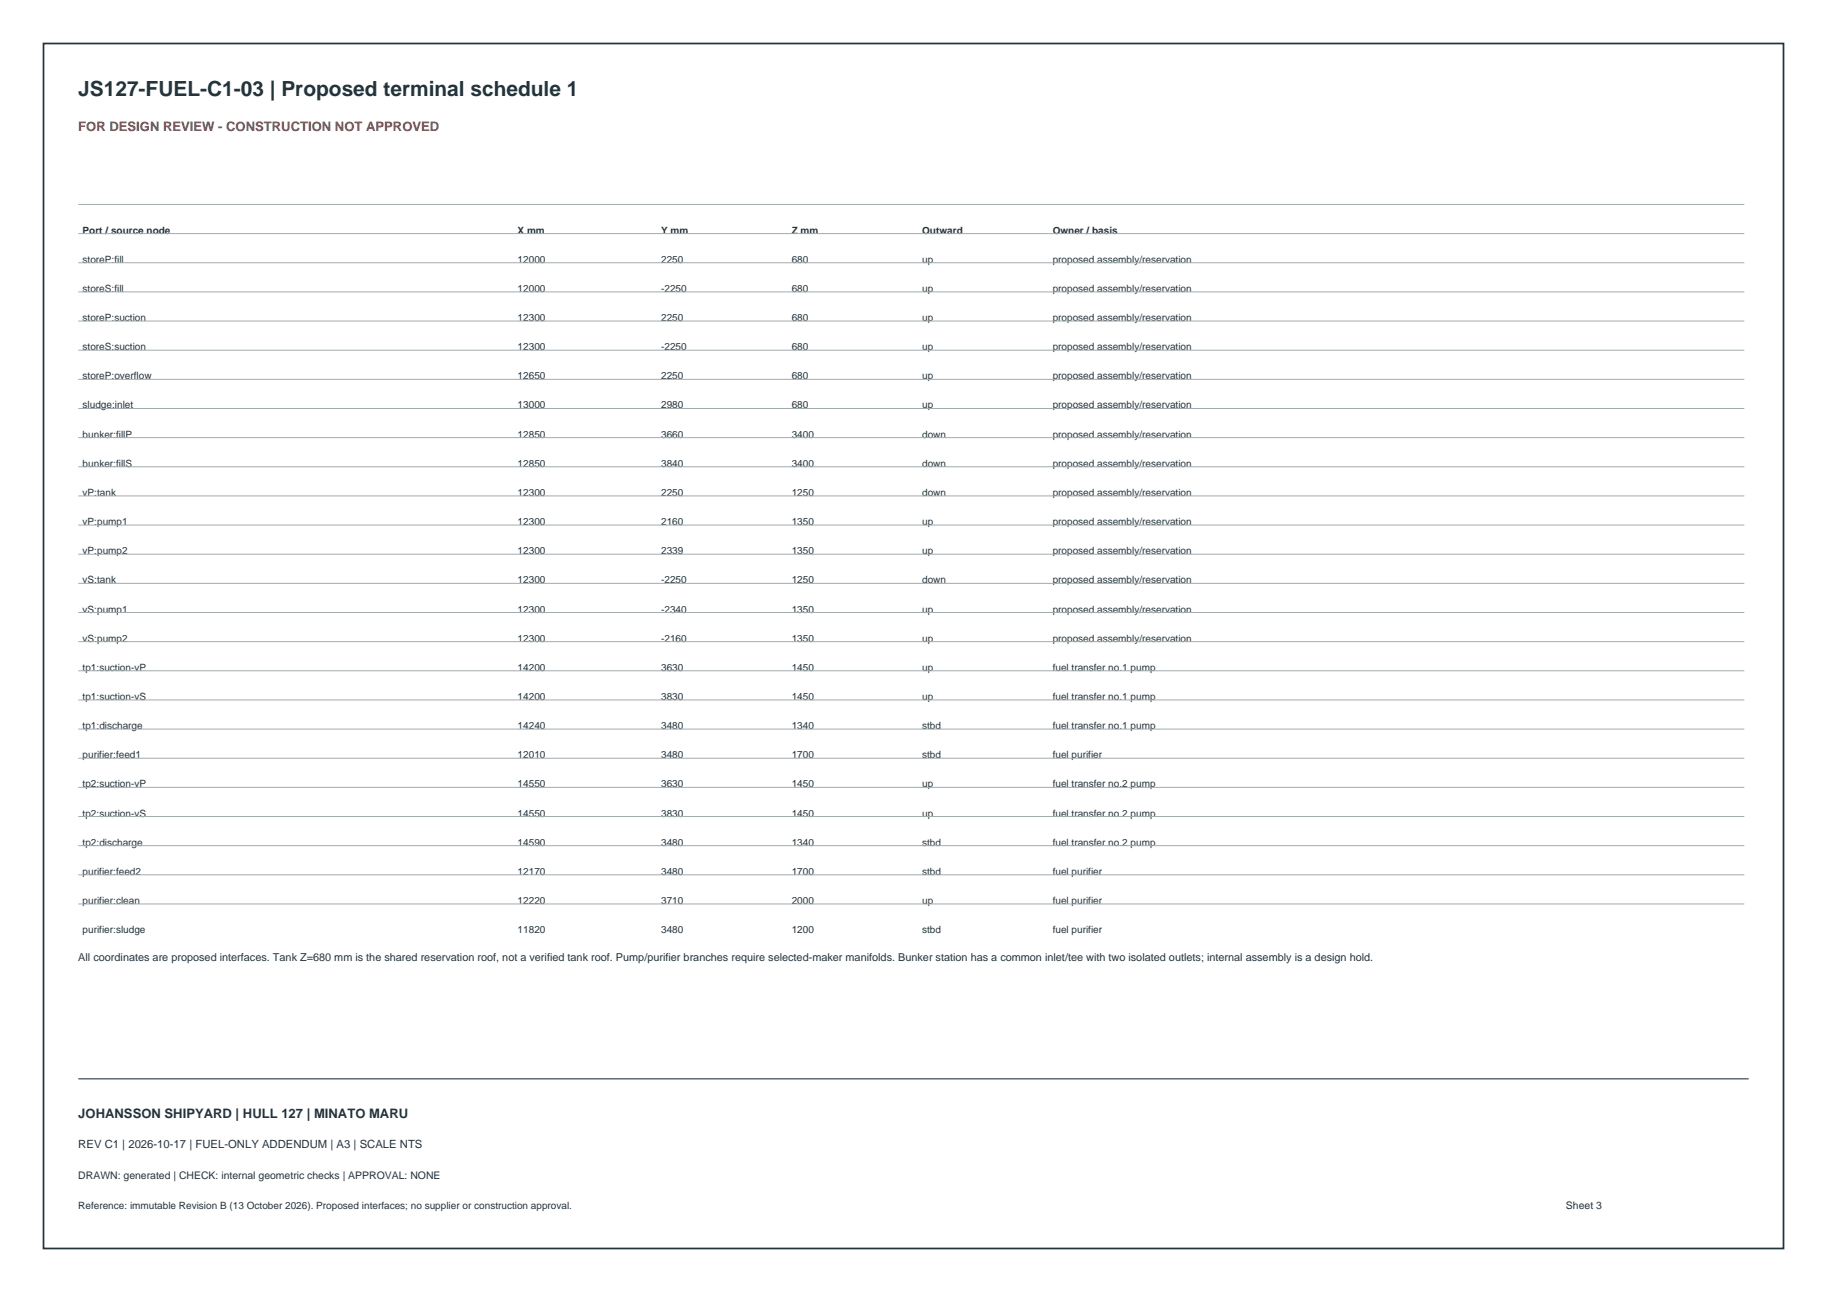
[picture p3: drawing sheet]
<svg xmlns="http://www.w3.org/2000/svg" width="420mm" height="297mm" viewBox="0 0 420 297" stroke-linecap="round" stroke-linejoin="round" font-family="sans-serif">
<defs><g id="words">
<text font-size="4.8" fill="#24343c" x="18" y="22">JS127-FUEL-C1-03 | Proposed terminal schedule 1</text>
<text font-size="3" fill="#963d34" x="18" y="30">FOR DESIGN REVIEW - CONSTRUCTION NOT APPROVED</text>
<text font-size="3" fill="#24343c" x="18" y="257">JOHANSSON SHIPYARD | HULL 127 | MINATO MARU</text>
<text font-size="2.6" fill="#24343c" x="18" y="264">REV C1 | 2026-10-17 | FUEL-ONLY ADDENDUM | A3 | SCALE NTS</text>
<text font-size="2.5" fill="#24343c" x="18" y="221">All coordinates are proposed interfaces. Tank Z=680 mm is the shared reservation roof, not a verified tank roof. Pump/purifier branches require selected-maker manifolds. Bunker station has a common inlet/tee with two isolated outlets; internal assembly is a design hold.</text>
<g font-size="2.4" fill="#24343c">
<text x="18" y="271">DRAWN: generated | CHECK: internal geometric checks | APPROVAL: NONE</text>
<text x="360" y="278">Sheet 3</text>
</g>
<g font-size="2.3" fill="#24343c">
<text x="19" y="53.7">Port / source node</text>
<text x="119" y="53.7">X mm</text>
<text x="152" y="53.7">Y mm</text>
<text x="182" y="53.7">Z mm</text>
<text x="212" y="53.7">Outward</text>
<text x="242" y="53.7">Owner / basis</text>
<text x="19" y="60.4">storeP:fill</text>
<text x="119" y="60.4">12000</text>
<text x="152" y="60.4">2250</text>
<text x="182" y="60.4">680</text>
<text x="212" y="60.4">up</text>
<text x="242" y="60.4">proposed assembly/reservation</text>
<text x="19" y="67.1">storeS:fill</text>
<text x="119" y="67.1">12000</text>
<text x="152" y="67.1">-2250</text>
<text x="182" y="67.1">680</text>
<text x="212" y="67.1">up</text>
<text x="242" y="67.1">proposed assembly/reservation</text>
<text x="19" y="73.8">storeP:suction</text>
<text x="119" y="73.8">12300</text>
<text x="152" y="73.8">2250</text>
<text x="182" y="73.8">680</text>
<text x="212" y="73.8">up</text>
<text x="242" y="73.8">proposed assembly/reservation</text>
<text x="19" y="80.5">storeS:suction</text>
<text x="119" y="80.5">12300</text>
<text x="152" y="80.5">-2250</text>
<text x="182" y="80.5">680</text>
<text x="212" y="80.5">up</text>
<text x="242" y="80.5">proposed assembly/reservation</text>
<text x="19" y="87.2">storeP:overflow</text>
<text x="119" y="87.2">12650</text>
<text x="152" y="87.2">2250</text>
<text x="182" y="87.2">680</text>
<text x="212" y="87.2">up</text>
<text x="242" y="87.2">proposed assembly/reservation</text>
<text x="19" y="93.9">sludge:inlet</text>
<text x="119" y="93.9">13000</text>
<text x="152" y="93.9">2980</text>
<text x="182" y="93.9">680</text>
<text x="212" y="93.9">up</text>
<text x="242" y="93.9">proposed assembly/reservation</text>
<text x="19" y="100.6">bunker:fillP</text>
<text x="119" y="100.6">12850</text>
<text x="152" y="100.6">3660</text>
<text x="182" y="100.6">3400</text>
<text x="212" y="100.6">down</text>
<text x="242" y="100.6">proposed assembly/reservation</text>
<text x="19" y="107.3">bunker:fillS</text>
<text x="119" y="107.3">12850</text>
<text x="152" y="107.3">3840</text>
<text x="182" y="107.3">3400</text>
<text x="212" y="107.3">down</text>
<text x="242" y="107.3">proposed assembly/reservation</text>
<text x="19" y="114">vP:tank</text>
<text x="119" y="114">12300</text>
<text x="152" y="114">2250</text>
<text x="182" y="114">1250</text>
<text x="212" y="114">down</text>
<text x="242" y="114">proposed assembly/reservation</text>
<text x="19" y="120.7">vP:pump1</text>
<text x="119" y="120.7">12300</text>
<text x="152" y="120.7">2160</text>
<text x="182" y="120.7">1350</text>
<text x="212" y="120.7">up</text>
<text x="242" y="120.7">proposed assembly/reservation</text>
<text x="19" y="127.4">vP:pump2</text>
<text x="119" y="127.4">12300</text>
<text x="152" y="127.4">2339</text>
<text x="182" y="127.4">1350</text>
<text x="212" y="127.4">up</text>
<text x="242" y="127.4">proposed assembly/reservation</text>
<text x="19" y="134.1">vS:tank</text>
<text x="119" y="134.1">12300</text>
<text x="152" y="134.1">-2250</text>
<text x="182" y="134.1">1250</text>
<text x="212" y="134.1">down</text>
<text x="242" y="134.1">proposed assembly/reservation</text>
<text x="19" y="140.8">vS:pump1</text>
<text x="119" y="140.8">12300</text>
<text x="152" y="140.8">-2340</text>
<text x="182" y="140.8">1350</text>
<text x="212" y="140.8">up</text>
<text x="242" y="140.8">proposed assembly/reservation</text>
<text x="19" y="147.5">vS:pump2</text>
<text x="119" y="147.5">12300</text>
<text x="152" y="147.5">-2160</text>
<text x="182" y="147.5">1350</text>
<text x="212" y="147.5">up</text>
<text x="242" y="147.5">proposed assembly/reservation</text>
<text x="19" y="154.2">tp1:suction-vP</text>
<text x="119" y="154.2">14200</text>
<text x="152" y="154.2">3630</text>
<text x="182" y="154.2">1450</text>
<text x="212" y="154.2">up</text>
<text x="242" y="154.2">fuel transfer no.1 pump</text>
<text x="19" y="160.9">tp1:suction-vS</text>
<text x="119" y="160.9">14200</text>
<text x="152" y="160.9">3830</text>
<text x="182" y="160.9">1450</text>
<text x="212" y="160.9">up</text>
<text x="242" y="160.9">fuel transfer no.1 pump</text>
<text x="19" y="167.6">tp1:discharge</text>
<text x="119" y="167.6">14240</text>
<text x="152" y="167.6">3480</text>
<text x="182" y="167.6">1340</text>
<text x="212" y="167.6">stbd</text>
<text x="242" y="167.6">fuel transfer no.1 pump</text>
<text x="19" y="174.3">purifier:feed1</text>
<text x="119" y="174.3">12010</text>
<text x="152" y="174.3">3480</text>
<text x="182" y="174.3">1700</text>
<text x="212" y="174.3">stbd</text>
<text x="242" y="174.3">fuel purifier</text>
<text x="19" y="181">tp2:suction-vP</text>
<text x="119" y="181">14550</text>
<text x="152" y="181">3630</text>
<text x="182" y="181">1450</text>
<text x="212" y="181">up</text>
<text x="242" y="181">fuel transfer no.2 pump</text>
<text x="19" y="187.7">tp2:suction-vS</text>
<text x="119" y="187.7">14550</text>
<text x="152" y="187.7">3830</text>
<text x="182" y="187.7">1450</text>
<text x="212" y="187.7">up</text>
<text x="242" y="187.7">fuel transfer no.2 pump</text>
<text x="19" y="194.4">tp2:discharge</text>
<text x="119" y="194.4">14590</text>
<text x="152" y="194.4">3480</text>
<text x="182" y="194.4">1340</text>
<text x="212" y="194.4">stbd</text>
<text x="242" y="194.4">fuel transfer no.2 pump</text>
<text x="19" y="201.1">purifier:feed2</text>
<text x="119" y="201.1">12170</text>
<text x="152" y="201.1">3480</text>
<text x="182" y="201.1">1700</text>
<text x="212" y="201.1">stbd</text>
<text x="242" y="201.1">fuel purifier</text>
<text x="19" y="207.8">purifier:clean</text>
<text x="119" y="207.8">12220</text>
<text x="152" y="207.8">3710</text>
<text x="182" y="207.8">2000</text>
<text x="212" y="207.8">up</text>
<text x="242" y="207.8">fuel purifier</text>
<text x="19" y="214.5">purifier:sludge</text>
<text x="119" y="214.5">11820</text>
<text x="152" y="214.5">3480</text>
<text x="182" y="214.5">1200</text>
<text x="212" y="214.5">stbd</text>
<text x="242" y="214.5">fuel purifier</text>
<text x="18" y="278">Reference: immutable Revision B (13 October 2026). Proposed interfaces; no supplier or construction approval.</text>
</g>
</g></defs>
<path d="M10 10h400v277h-400z" fill="none" stroke="#24343c" stroke-width=".4"/>
<path d="M18 248h384" fill="none" stroke="#24343c" stroke-width=".25"/>
<g fill="none" stroke="#a3abad" stroke-width=".23">
<path d="M18 47h383M18 53.7h383M18 60.4h383M18 67.1h383M18 73.8h383M18 80.5h383M18 87.2h383M18 93.9h383M18 100.6h383M18 107.3h383M18 114h383M18 120.7h383"/>
<path d="M18 127.4h383M18 134.1h383M18 140.8h383M18 147.5h383M18 154.2h383M18 160.9h383M18 167.6h383M18 174.3h383M18 181h383M18 187.7h383M18 194.4h383M18 201.1h383"/>
<path d="M18 207.8h383"/>
</g>
<use href="#words"/>
</svg>
